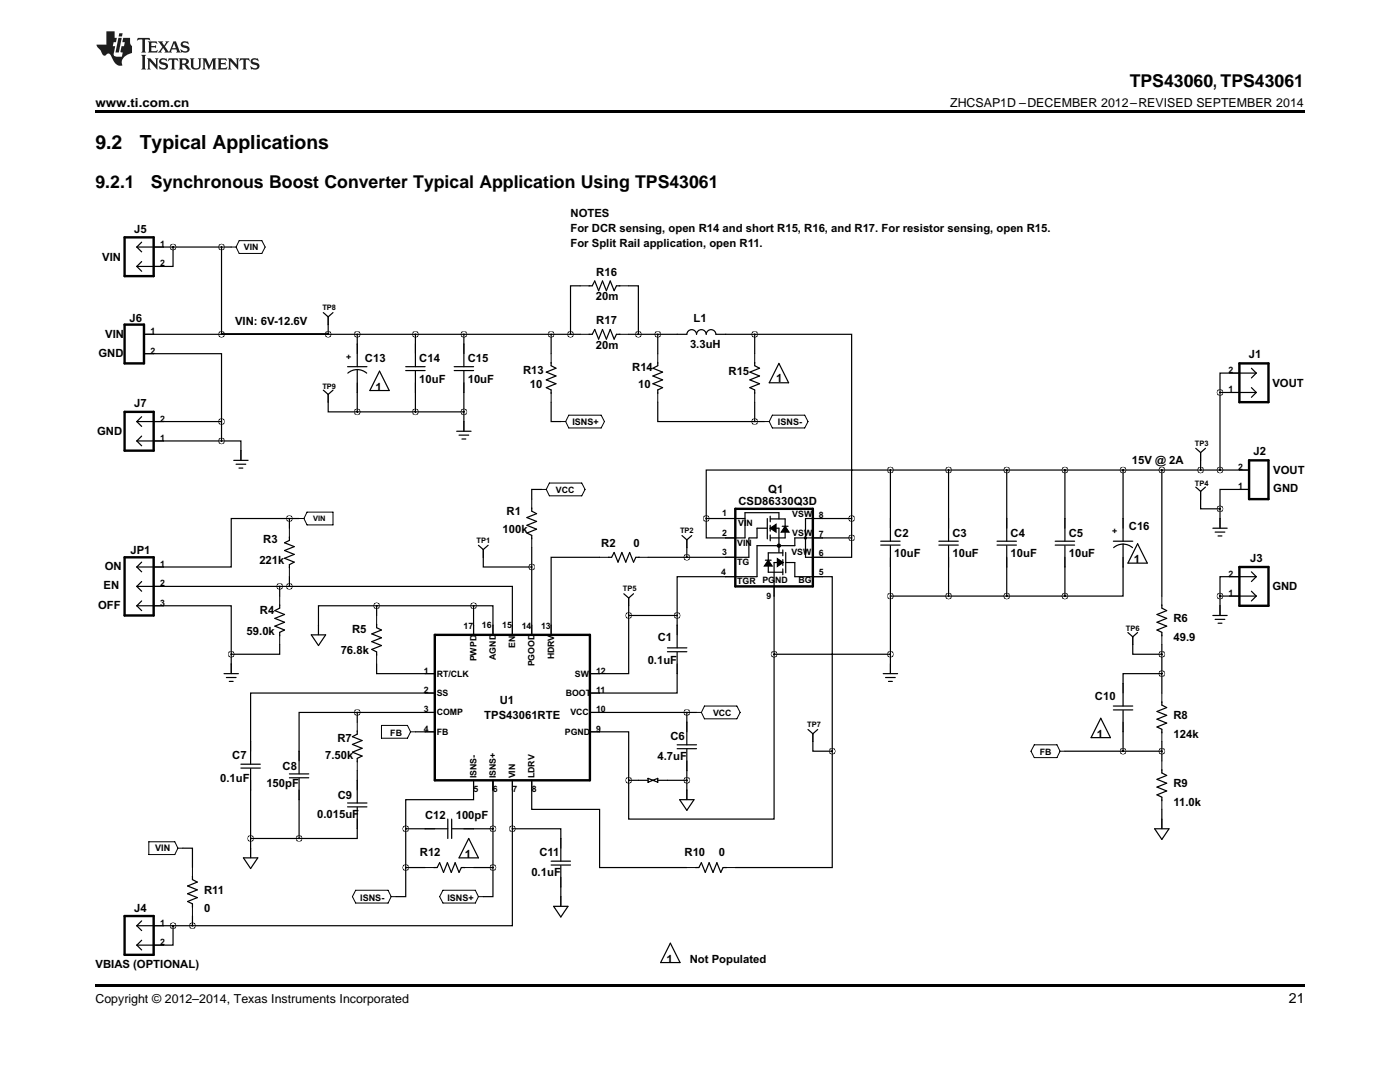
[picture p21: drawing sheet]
<svg xmlns="http://www.w3.org/2000/svg" width="279mm" height="216mm" viewBox="0 0 279 216" stroke-linecap="round" stroke-linejoin="round" font-family="sans-serif">
<defs><g id="words">
<g font-size="3.9">
<text x="19" y="29.7">9.2</text>
<text x="27.9" y="29.7">Typical Applications</text>
</g>
<g font-size="3.5">
<text x="225.5" y="17.3">TPS43060, TPS43061</text>
<text x="19" y="37.4">9.2.1</text>
<text x="30.1" y="37.4">Synchronous Boost Converter Typical Application Using TPS43061</text>
</g>
<text font-size="2.8" x="257.2" y="200.1">21</text>
<g font-size="2.5">
<text x="19" y="21.4">www.ti.com.cn</text>
<text x="189.6" y="21.4">ZHCSAP1D –DECEMBER 2012–REVISED SEPTEMBER 2014</text>
<text x="19" y="200.1">Copyright © 2012–2014, Texas Instruments Incorporated</text>
</g>
<g font-size="2.3">
<text x="26.8" y="46.6">J5</text>
<text x="113.9" y="43.3">NOTES</text>
<text x="113.9" y="46.2">For DCR sensing, open R14 and short R15, R16, and R17. For resistor sensing, open R15.</text>
<text x="20.4" y="52">VIN</text>
<text x="113.9" y="49.3">For Split Rail application, open R11.</text>
<text x="118.9" y="59.9">20m</text>
<text x="119" y="55.1">R16</text>
<text x="25.8" y="64.2">J6</text>
<text x="46.9" y="64.8">VIN: 6V-12.6V</text>
<text x="119" y="64.7">R17</text>
<text x="138.4" y="64.2">L1</text>
<text x="19.6" y="71.2">GND</text>
<text x="21" y="67.5">VIN</text>
<text x="118.9" y="69.6">20m</text>
<text x="137.7" y="69.4">3.3uH</text>
<text x="249.2" y="71.5">J1</text>
<text x="72.8" y="72.3">C13</text>
<text x="75" y="77.9">1</text>
<text x="83.7" y="72.3">C14</text>
<text x="83.7" y="76.4">10uF</text>
<text x="93.4" y="72.3">C15</text>
<text x="93.4" y="76.4">10uF</text>
<text x="104.4" y="74.6">R13</text>
<text x="105.7" y="77.3">10</text>
<text x="126.2" y="74.1">R14</text>
<text x="127.4" y="77.3">10</text>
<text x="145.4" y="74.8">R15</text>
<text x="154.9" y="76.2">1</text>
<text x="253.9" y="77.2">VOUT</text>
<text x="26.8" y="81.2">J7</text>
<text x="19.4" y="86.8">GND</text>
<text x="225.9" y="92.6">15V @ 2A</text>
<text x="250.2" y="90.8">J2</text>
<text x="254.1" y="94.6">VOUT</text>
<text x="147.4" y="100.8">CSD86330Q3D</text>
<text x="153.3" y="98.4">Q1</text>
<text x="254.1" y="98.2">GND</text>
<text x="100.3" y="106.4">100k</text>
<text x="101.1" y="102.7">R1</text>
<text x="178.5" y="107.1">C2</text>
<text x="190.1" y="107.1">C3</text>
<text x="201.7" y="107.1">C4</text>
<text x="213.3" y="107.1">C5</text>
<text x="225.3" y="105.8">C16</text>
<text x="20.9" y="113.7">ON</text>
<text x="26" y="110.6">JP1</text>
<text x="51.8" y="112.5">221k</text>
<text x="52.5" y="108.3">R3</text>
<text x="120" y="109.2">R2</text>
<text x="126.4" y="109.2">0</text>
<text x="178.5" y="111.2">10uF</text>
<text x="190.1" y="111.2">10uF</text>
<text x="201.7" y="111.2">10uF</text>
<text x="213.3" y="111.2">10uF</text>
<text x="226.3" y="112.4">1</text>
<text x="249.5" y="112.1">J3</text>
<text x="20.7" y="117.6">EN</text>
<text x="253.9" y="117.8">GND</text>
<text x="19.6" y="121.5">OFF</text>
<text x="51.9" y="122.4">R4</text>
<text x="234.2" y="124.2">R6</text>
<text x="49.2" y="126.7">59.0k</text>
<text x="68" y="130.5">76.8k</text>
<text x="70.3" y="126.3">R5</text>
<text x="131.3" y="127.8">C1</text>
<text x="234.2" y="127.8">49.9</text>
<text x="129.3" y="132.5">0.1uF</text>
<text x="96.6" y="143.5">TPS43061RTE</text>
<text x="99.7" y="140.4">U1</text>
<text x="218.5" y="139.6">C10</text>
<text x="234.2" y="143.5">R8</text>
<text x="67.4" y="148">R7</text>
<text x="133.8" y="147.7">C6</text>
<text x="218.9" y="147.2">1</text>
<text x="234.2" y="147.2">124k</text>
<text x="46.3" y="151.4">C7</text>
<text x="56.4" y="153.6">C8</text>
<text x="64.9" y="151.4">7.50k</text>
<text x="131.2" y="151.6">4.7uF</text>
<text x="43.9" y="156.1">0.1uF</text>
<text x="53.2" y="157.1">150pF</text>
<text x="67.4" y="159.4">C9</text>
<text x="234.2" y="157.1">R9</text>
<text x="234.2" y="160.7">11.0k</text>
<text x="63.3" y="163.2">0.015uF</text>
<text x="84.8" y="163.4">C12</text>
<text x="91" y="163.4">100pF</text>
<text x="83.8" y="170.7">R12</text>
<text x="92.8" y="171.2">1</text>
<text x="107.7" y="170.8">C11</text>
<text x="136.6" y="170.7">R10</text>
<text x="143.5" y="170.7">0</text>
<text x="40.7" y="178.3">R11</text>
<text x="106" y="174.8">0.1uF</text>
<text x="26.8" y="182">J4</text>
<text x="40.7" y="182">0</text>
<text x="19.1" y="193.2">VBIAS (OPTIONAL)</text>
<text x="133" y="192.1">1</text>
<text x="137.7" y="192.1">Not Populated</text>
</g>
<g font-size="1.8">
<text x="31.9" y="49.3">1</text>
<text x="31.9" y="53.2">2</text>
<text x="48.7" y="49.9">VIN</text>
<text x="30" y="66.7">1</text>
<text x="30" y="70.6">2</text>
<text x="69.1" y="71.7">+</text>
<text x="245.2" y="74.4">2</text>
<text x="245.2" y="78.3">1</text>
<text x="31.9" y="88">1</text>
<text x="31.9" y="84.1">2</text>
<text x="114.2" y="84.9">ISNS+</text>
<text x="155.3" y="84.9">ISNS-</text>
<text x="247.1" y="93.8">2</text>
<text x="111" y="98.4">VCC</text>
<text x="247.1" y="97.7">1</text>
<text x="144.1" y="102.9">1</text>
<text x="144.1" y="106.9">2</text>
<text x="147.3" y="105">VIN</text>
<text x="158.1" y="107">VSW</text>
<text x="158.1" y="103.1">VSW</text>
<text x="163.4" y="107.1">7</text>
<text x="163.4" y="103.3">8</text>
<text x="221.9" y="106.6">+</text>
<text x="31.9" y="113.1">1</text>
<text x="144.1" y="110.8">3</text>
<text x="147.1" y="108.9">VIN</text>
<text x="147.1" y="112.8">TG</text>
<text x="157.9" y="110.8">VSW</text>
<text x="163.4" y="111">6</text>
<text x="31.9" y="117">2</text>
<text x="143.9" y="114.7">4</text>
<text x="147.1" y="116.6">TGR</text>
<text x="152.2" y="116.4">PGND</text>
<text x="153" y="119.5">9</text>
<text x="159.3" y="116.4">BG</text>
<text x="163.4" y="114.7">5</text>
<text x="245.2" y="118.9">1</text>
<text x="245.2" y="115.1">2</text>
<text x="31.9" y="120.9">3</text>
<text x="92.5" y="125.5">17</text>
<text x="96.2" y="125.3">16</text>
<text x="100.2" y="125.3">15</text>
<text x="104.1" y="125.5">14</text>
<text x="108" y="125.5">13</text>
<text x="95.1" y="132" transform="rotate(-90 95.1 132)">PWPD</text>
<text x="99" y="131.7" transform="rotate(-90 99 131.7)">AGND</text>
<text x="102.8" y="129.3" transform="rotate(-90 102.8 129.3)">EN</text>
<text x="110.6" y="131.6" transform="rotate(-90 110.6 131.6)">HDRV</text>
<text x="84.6" y="134.4">1</text>
<text x="87.2" y="135">RT/CLK</text>
<text x="106.7" y="133" transform="rotate(-90 106.7 133)">PGOOD</text>
<text x="114.7" y="135">SW</text>
<text x="119" y="134.4">12</text>
<text x="84.6" y="138.3">2</text>
<text x="84.6" y="142.2">3</text>
<text x="87.2" y="138.9">SS</text>
<text x="87.2" y="142.7">COMP</text>
<text x="112.9" y="138.9">BOOT</text>
<text x="113.8" y="142.7">VCC</text>
<text x="119" y="142.2">10</text>
<text x="119" y="138.3">11</text>
<text x="142.3" y="142.9">VCC</text>
<text x="77.9" y="146.8">FB</text>
<text x="84.6" y="146">4</text>
<text x="87.2" y="146.6">FB</text>
<text x="112.7" y="146.6">PGND</text>
<text x="119" y="146">9</text>
<text x="95.1" y="155.3" transform="rotate(-90 95.1 155.3)">ISNS-</text>
<text x="99" y="155.3" transform="rotate(-90 99 155.3)">ISNS+</text>
<text x="102.8" y="155.3" transform="rotate(-90 102.8 155.3)">VIN</text>
<text x="106.7" y="155.3" transform="rotate(-90 106.7 155.3)">LDRV</text>
<text x="207.5" y="150.7">FB</text>
<text x="94.5" y="158.1">5</text>
<text x="98.4" y="158.1">6</text>
<text x="102.3" y="158.1">7</text>
<text x="106.1" y="158.1">8</text>
<text x="31" y="169.8">VIN</text>
<text x="71.9" y="179.7">ISNS-</text>
<text x="89.3" y="179.7">ISNS+</text>
<text x="31.9" y="184.7">1</text>
<text x="31.9" y="188.6">2</text>
</g>
<g font-size="1.5">
<text x="64.3" y="61.9">TP8</text>
<text x="64.3" y="77.5">TP9</text>
<text x="238.4" y="89">TP3</text>
<text x="238.4" y="96.9">TP4</text>
<text x="62.5" y="104">VIN</text>
<text x="135.7" y="106.4">TP2</text>
<text x="95.1" y="108.3">TP1</text>
<text x="124.3" y="118">TP5</text>
<text x="224.7" y="125.9">TP6</text>
<text x="161.1" y="145.1">TP7</text>
</g>
</g></defs>
<g fill="#000">
<path d="M19 22h241.3v.5h-241.3zM153.3 111.8l.8 1.1h-1.5zM153.7 105.4l1.2-.8v1.6zM155.1 111.5l1.2 .7-1.2 .8zM156.7 105l.8 1.2h-1.6zM19 196.3h241.3v.5h-241.3z"/>
<path d="M243.4 78.3a.05 .05 0 0 0 .1 0 .05 .05 0 0 0-.1 0zM243.4 93.8a.05 .05 0 0 0 .1 0 .05 .05 0 0 0-.1 0zM243.4 118.9a.05 .05 0 0 0 .1 0 .05 .05 0 0 0-.1 0zM231.8 149.9a.05 .05 0 0 0 .1 0 .05 .05 0 0 0-.1 0zM231.8 130.5a.05 .05 0 0 0 .1 0 .05 .05 0 0 0-.1 0zM231.8 134.4a.05 .05 0 0 0 .1 0 .05 .05 0 0 0-.1 0zM102.2 165.4a.05 .05 0 0 0 .1 0 .05 .05 0 0 0-.1 0zM137 142.2a.05 .05 0 0 0 .1 0 .05 .05 0 0 0-.1 0zM106.1 113.1a.05 .05 0 0 0 .1 0 .05 .05 0 0 0-.1 0zM55.8 117a.05 .05 0 0 0 .1 0 .05 .05 0 0 0-.1 0zM224.1 149.9a.05 .05 0 0 0 .1 0 .05 .05 0 0 0-.1 0zM135.1 122.8a.05 .05 0 0 0 .1 0 .05 .05 0 0 0-.1 0zM125.4 155.7a.05 .05 0 0 0 .1 0 .05 .05 0 0 0-.1 0zM137 155.7a.05 .05 0 0 0 .1 0 .05 .05 0 0 0-.1 0zM137 111.2a.05 .05 0 0 0 .1 0 .05 .05 0 0 0-.1 0zM140.9 103.5a.05 .05 0 0 0 .1 0 .05 .05 0 0 0-.1 0zM169.9 107.3a.05 .05 0 0 0 .1 0 .05 .05 0 0 0-.1 0zM50 167.3a.05 .05 0 0 0 .1 0 .05 .05 0 0 0-.1 0zM75.1 120.9a.05 .05 0 0 0 .1 0 .05 .05 0 0 0-.1 0zM34.5 184.7a.05 .05 0 0 0 .1 0 .05 .05 0 0 0-.1 0zM57.7 117a.05 .05 0 0 0 .1 0 .05 .05 0 0 0-.1 0zM57.7 103.5a.05 .05 0 0 0 .1 0 .05 .05 0 0 0-.1 0zM46.1 130.5a.05 .05 0 0 0 .1 0 .05 .05 0 0 0-.1 0zM243.4 101.5a.05 .05 0 0 0 .1 0 .05 .05 0 0 0-.1 0zM200.9 93.8a.05 .05 0 0 0 .1 0 .05 .05 0 0 0-.1 0zM212.5 93.8a.05 .05 0 0 0 .1 0 .05 .05 0 0 0-.1 0zM231.8 93.8a.05 .05 0 0 0 .1 0 .05 .05 0 0 0-.1 0zM224.1 93.8a.05 .05 0 0 0 .1 0 .05 .05 0 0 0-.1 0zM200.9 118.9a.05 .05 0 0 0 .1 0 .05 .05 0 0 0-.1 0zM212.5 118.9a.05 .05 0 0 0 .1 0 .05 .05 0 0 0-.1 0zM34.5 49.3a.05 .05 0 0 0 .1 0 .05 .05 0 0 0-.1 0zM113.8 66.7a.05 .05 0 0 0 .1 0 .05 .05 0 0 0-.1 0zM92.5 66.7a.05 .05 0 0 0 .1 0 .05 .05 0 0 0-.1 0zM92.5 82.2a.05 .05 0 0 0 .1 0 .05 .05 0 0 0-.1 0zM131.2 66.7a.05 .05 0 0 0 .1 0 .05 .05 0 0 0-.1 0zM150.6 66.7a.05 .05 0 0 0 .1 0 .05 .05 0 0 0-.1 0zM169.9 103.5a.05 .05 0 0 0 .1 0 .05 .05 0 0 0-.1 0zM80.9 165.4a.05 .05 0 0 0 .1 0 .05 .05 0 0 0-.1 0zM98.3 165.4a.05 .05 0 0 0 .1 0 .05 .05 0 0 0-.1 0zM80.9 173.1a.05 .05 0 0 0 .1 0 .05 .05 0 0 0-.1 0zM98.3 173.1a.05 .05 0 0 0 .1 0 .05 .05 0 0 0-.1 0zM150.6 84.1a.05 .05 0 0 0 .1 0 .05 .05 0 0 0-.1 0zM125.4 122.8a.05 .05 0 0 0 .1 0 .05 .05 0 0 0-.1 0z"/>
</g>
<g fill="none" stroke="#000" stroke-width=".24">
<path d="M27.3 49.3l1 1M27.3 53.2l1 .9M27.3 49.3h18.8M28.3 48.3l-1 1M28.3 52.2l-1 1M34.5 49.3v3.9h-7.2M44.2 49.3v17.4M115.8 57h-1.9v9.7M117.5 57h.7l.5-.9 .8 1.9 .7-1.9 .8 1.9 .8-1.9 .8 1.9 .4-1h.7M125.5 57h1.9v9.7M28.7 70.6h15.5v13.5M28.7 66.7h87.1"/>
<path d="M64.5 62.4l1 .8M64.5 77.8l1 .9M65.5 78.7v3.5h5.8M65.5 63.2v3.5M66.5 62.4l-1 .8M66.5 77.8l-1 .9M69.4 73.2h3.8M69.4 74.5a2.86 2.86 0 0 1 3.8 0M71.3 66.7v6.5M71.3 73.7v8.5M75.7 74.1l2 3.8h-3.9zM81 73.2h3.8"/>
<path d="M81 73.9h3.8M82.9 66.7v6.5M82.9 74.1v8.1M90.6 73.2h3.9M90.6 73.9h3.9M92.6 66.7v6.5M92.6 74.1v11.8M110 66.7v3.9M110 72.3v.7l1 .5-2 .8 2 .7-2 .8 2 .8-2 .7 1 .5v.7M117.5 66.7h.7l.5-1 .8 2 .7-2 .8 2 .8-2 .8 2 .4-1h.7M125.5 66.7h11.6a.97 .97 0 0 1 .9-.9 .97 .97 0 0 1 1 .9 .97 .97 0 0 1 1-.9 .97 .97 0 0 1 .9 .9 .97 .97 0 0 1 1-.9 .97 .97 0 0 1 1 .9h7.7M131.3 66.7v3.9"/>
<path d="M131.3 72.3v.7l-1 .5 1.9 .8-1.9 .7 1.9 .8-1.9 .8 1.9 .7-.9 .5v.7M150.6 66.7h19.4v36.8M150.6 72.3v.7l1 .5-2 .8 2 .7-2 .8 2 .8-2 .7 1 .5v.7M150.6 66.7v3.9M155.5 72.5l1.9 3.9h-3.9zM243.5 78.3h7.2M243.5 78.3v15.5M249.7 77.3l1 1M249.7 73.5l1 .9M250.7 74.4h-7.2v3.9M250.7 78.3l-1 1M250.7 74.4l-1 1"/>
<path d="M27.3 88l1 1M27.3 84.1l1 1M27.3 88h16.9M27.3 84.1h16.9M28.3 87l-1 1M28.3 83.2l-1 .9M44.2 88h3.9v3.7M44.2 84.1v3.9M46.6 91.9h2.9M47.1 92.6h1.9M47.7 93.4h.8M71.3 82.2h21.3"/>
<path d="M91.1 86.1h2.9M91.6 86.8h1.9M92.2 87.6h.8M108.1 97.7h-2v1.9M110 80.2v3.9h1.9M131.3 80.2v3.9h19.3M150.6 84.1h2M150.6 80.2v3.9M177.7 93.8h-36.8v9.7M177.7 93.8h71.6M177.7 93.8v14.2M189.3 93.8v14.2"/>
<path d="M200.9 93.8v14.2M212.5 93.8v14.2M224.1 93.8v14.2M231.9 93.8v25.1M238.6 89.5l1 .8M238.6 97.2l1 .8M239.6 98v3.5h3.9M239.6 90.3v3.5M240.6 89.5l-1 .8M240.6 97.2l-1 .8M249.3 97.7h-5.8v3.8M27.3 117l1 1"/>
<path d="M27.3 113.1l1 1M27.3 117h30.5M28.3 119.9l-1 1M28.3 116l-1 1M28.3 112.2l-1 .9M55.8 117v1.9M57.8 103.5h-11.7v9.6h-18.8M57.8 117h44.5v9.7M57.8 103.5h1.9M57.8 107.1v.7l-1 .5 1.9 .8-1.9 .7 1.9 .8-1.9 .8 1.9 .8-.9 .5v.6M57.8 103.5v1.9M57.8 115.1v1.9"/>
<path d="M95.5 108.8l.9 .9M96.4 109.7v3.4h9.7M97.4 108.8l-1 .9M106.1 101.3v.7l1 .5-1.9 .8 1.9 .7-1.9 .8 1.9 .8-1.9 .8 .9 .4v.7M106.1 109.3v17.4M119.7 111.2h-9.7v15.5M121.4 111.2h.7l.5-1 .7 2 .8-2 .8 2 .8-2 .7 2 .5-1h.7M124.5 118.5l1 .8M125.5 119.3v3.5M126.4 118.5l-.9 .8M136.1 106.9l1 .8M137.1 107.7v3.5"/>
<path d="M138 106.9l-.9 .8M140.9 103.5v3.8h7.8v-5h6.8v1.2M140.9 103.5h7.8M149.5 107.4v3.8h-20.2M152.7 111.8h1.2M153.1 105.4h-2v1.9h-1.6M153.1 103.5v4M153.3 111.8l.8 1.1h-1.5zM153.7 105.4l1.2-.8v1.6zM153.7 103v1.1M153.7 104.8v1.2M153.7 106.8v1.1"/>
<path d="M153.7 105.4h1.8v4.8M153.8 103.5h2.9v3.8h-2.9M155.1 111.5l1.2 .7-1.2 .8zM156.1 105h1.2M156.2 112.2h-1.7v18.3M156.2 110.3h-2.9v3.9h2.9M156.2 109.7v1.2M156.2 111.7v1.1M156.2 113.5v1.2M156.7 105l.8 1.2h-1.6zM156.8 112.2h1.8v2.9h7.5v34.8M156.8 110.2v4.1"/>
<path d="M170 107.3h-11.4v1.6h-7.5v6.2h-16v7.7M170 103.5h-9.2v7.7h9.2v-3.9M170 103.5v3.8M175.8 108h3.8M175.8 108.8h3.8M177.7 118.9h34.8M177.7 108.9v25.4M187.4 108h3.8M187.4 108.8h3.8M189.3 108.9v10M199 108h3.9M199 108.8h3.9"/>
<path d="M200.9 108.9v10M210.6 108h3.9M210.6 108.8h3.9M212.5 108.9v10M222.2 108h3.9M222.3 109.3a2.86 2.86 0 0 1 3.7 0M224.1 108.5v10.4h-11.6M227 108.5l2 3.9h-3.9zM242 105.4h2.9M242.5 106.2h1.9M243.1 106.9h.8M243.5 118.9h7.2"/>
<path d="M243.5 101.5v3.8M243.5 118.9v3.8M249.7 118l1 .9M249.7 114.1l1 1M250.7 115.1h-7.2v3.8M250.7 118.9l-1 1M250.7 115.1l-1 .9M27.3 120.9h18.8v9.6M27.3 120.9l1 .9M44.7 134.4h2.9M45.2 135.2h1.9M45.8 136h.7"/>
<path d="M46.1 130.5v3.8M55.8 128.6v1.9h-9.7M55.8 120.7v.6l-.9 .5 1.9 .8-1.9 .8 1.9 .8-1.9 .7 1.9 .8-1 .5v.7M62.1 126.7h2.9l-1.4 2.1zM75.2 132.5v1.9h11.6M75.2 120.9h-11.6v5.7M75.2 120.9h19.3M75.2 124.6v.6l.9 .5-1.9 .8 1.9 .8-1.9 .7 1.9 .8-1.9 .8 1 .5v.6M75.2 120.9v1.9M86.8 138.3h-36.8v14.2M94.5 120.9h3.9v5.8M94.5 120.9v5.8"/>
<path d="M125.5 122.8v11.6h-7.8M125.5 122.8h9.6M133.2 129.3h3.9M133.2 130h3.9M135.1 130.2v8.1h-17.4M135.1 122.8v6.5M154.5 130.5v32.9h-29v-7.7M154.5 130.5h23.2M176.3 134.4h2.8M176.7 135.2h2M177.3 136h.8M225.1 126.2l1 .9"/>
<path d="M226.1 127.1v3.4h5.8M227 126.2l-.9 .9M231.9 134.4h-7.8v6.5M231.9 120.7v.6l.9 .5-1.9 .8 1.9 .8-1.9 .8 1.9 .7-1.9 .8 1 .5v.7M231.9 128.6v9.7M242 122.8h2.9M242.5 123.6h1.9M243.1 124.4h.8M48.1 152.5h3.8M48.1 153.3h3.8M50 153.4v17.7M57.8 154.4h3.8"/>
<path d="M57.8 155.2h3.8M59.7 155.3v12M71.3 142.2h-11.6v12.2M71.3 142.2h15.5M71.3 142.2v1.9M71.3 145.8v.7l-1 .5 2 .8-2 .7 2 .8-2 .8 2 .8-1 .4v.7M71.3 153.8v6.4M82.9 146h3.9M94.5 155.7v3.9h-13.5v5.8M98.4 155.7v17.4M102.3 155.7v9.7M106.1 155.7v5.8h13.6v11.6h17.4"/>
<path d="M117.7 146h7.8v9.7M117.7 142.2h21.3M125.5 155.7h3.8M129.3 155.3l2 .8v-.8l-2 .8zM131.3 155.7h5.8M135.1 148.6h3.9M135.1 149.4h3.9M135.6 159.6h2.9l-1.4 2.1zM137.1 142.2v6.4M137.1 149.5v10M161.3 145.6l.9 .8M162.2 146.4v3.5h3.9"/>
<path d="M163.2 145.6l-1 .8M166.1 149.9v23.2h-19.4M212.5 149.9h19.4M219.7 143.3l1.9 3.9h-3.9zM222.2 140.9h3.9M222.2 141.7h3.9M224.1 141.8v8.1M231.9 153.6v.6l.9 .5-1.9 .8 1.9 .8-1.9 .8 1.9 .7-1.9 .8 1 .5v.7M231.9 140v.7l.9 .5-1.9 .8 1.9 .7-1.9 .8 1.9 .8-1.9 .8 1 .4v.7M231.9 148v3.8M36.5 169.2h1.9v3.9M38.4 174.9v.6l1 .5-2 .8 2 .8-2 .7 2 .8-2 .8 1 .4v.7"/>
<path d="M48.6 171.2h2.8l-1.4 2.1zM50 167.3h9.7M69.4 160.2h3.8M69.4 161h3.8M71.3 161.1v6.2h-11.6M81 173.1v5.8h-2M81 173.1h3.8M81 165.4h8.4M81 165.4v7.7M86.6 173.1h.6l.5-1 .8 2 .8-2 .8 2 .7-2 .8 2 .5-1h.7M89.4 163.4v3.9M90.1 163.4v3.9"/>
<path d="M90.3 165.4h8.1M93.5 167.3l2 3.9h-3.9zM94.5 173.1h3.9M98.4 173.1v5.8h-2M102.3 165.4v19.3h-63.9M102.3 165.4h9.6v6.4M110 171.8h3.9M110 172.6h3.9M111.9 172.7v8M138.8 173.1h.7l.5-1 .7 2 .8-2 .8 2 .8-2 .7 2 .5-1h.7M230.4 165.4h2.9l-1.4 2.1zM231.9 161.5v3.8"/>
<path d="M27.3 184.7l1 1M27.3 188.6l1 1M27.3 184.7h11.1M28.3 183.8l-1 .9M28.3 187.6l-1 1M34.5 184.7v3.9h-7.2M38.4 182.8v1.9M110.5 180.8h2.9l-1.5 2.2zM133.8 188.2l1.9 3.9h-3.8z"/>
</g>
<g fill="none" stroke="#000" stroke-width=".48">
<path d="M24.9 47.4h5.8v7.7h-5.8zM24.9 64.8h3.8v7.7h-3.8zM247.3 72.5h5.9v7.7h-5.9zM24.9 82.2h5.8v7.7h-5.8zM249.3 91.9h3.9v7.7h-3.9zM24.9 111.2h5.8v11.6h-5.8zM146.7 101.5h15.5v15.5h-15.5zM247.3 113.1h5.9v7.8h-5.9zM86.8 126.7h30.9v29h-30.9zM24.9 182.8h5.8v7.7h-5.8z"/>
<circle cx="155.5" cy="108.9" r=".19"/>
<circle cx="160.8" cy="107.3" r=".08"/>
</g>
<g fill="none" stroke="#000" stroke-width=".2">
<path d="M30.7 49.3h1.9M30.7 53.2h1.9M46.1 49.3h1M47.7 48h4.6l.6 1.3-.6 1.3h-4.6l-.6-1.3zM115.8 57h1.9M123.5 57h2M28.7 66.7h2M28.7 70.6h2M65.5 63.2v1.6M65.5 78.7v1.5M71.3 68.6v2M71.3 76.4v1.9"/>
<path d="M82.9 68.6v2M82.9 76.4v1.9M92.6 68.6v2M92.6 76.4v1.9M110 70.6v1.9M110 78.3v1.9M115.8 66.7h1.9M123.5 66.7h2M131.3 70.6v1.9M131.3 78.3v1.9M150.6 70.6v1.9M150.6 78.3v1.9"/>
<path d="M245.4 78.3h1.9M245.4 74.4h1.9M30.7 88h1.9M30.7 84.1h1.9M48.1 89.9v2M92.6 84.1v2M106.1 99.6v1.9M108.1 97.7h.9M109.6 96.4h6.5l.7 1.3-.7 1.2h-6.5l-.6-1.2zM111.9 84.1h1M113.5 82.8h6.5l.6 1.3-.6 1.3h-6.5l-.6-1.3zM152.6 84.1h.9"/>
<path d="M154.1 82.8h6.5l.7 1.3-.7 1.3h-6.5l-.6-1.3zM239.6 90.3v1.6M239.6 98v1.6M247.3 97.7h2M247.3 93.8h2M30.7 113.1h1.9M30.7 117h1.9M55.8 118.9v2M57.8 105.4v1.9M57.8 113.1v2M59.7 103.5h1M61.3 102.2h5.2v2.5h-5.2l-.6-1.2z"/>
<path d="M96.4 109.7v1.5M106.1 107.3v2M119.7 111.2h1.9M125.5 119.3v1.6M127.4 111.2h1.9M137.1 107.7v1.6M144.8 115.1h1.9M144.8 103.5h1.9M144.8 107.3h1.9M144.8 111.2h1.9M154.5 117v1.9M162.2 115.1h2"/>
<path d="M162.2 103.5h2M162.2 107.3h2M162.2 111.2h2M177.7 103.5v1.9M177.7 111.2v1.9M189.3 103.5v1.9M189.3 111.2v1.9M200.9 103.5v1.9M200.9 111.2v1.9M212.5 103.5v1.9M212.5 111.2v1.9M224.1 103.5v1.9"/>
<path d="M224.1 111.2v1.9M231.9 118.9v2M243.5 103.5v1.9M245.4 118.9h1.9M245.4 115.1h1.9M30.7 120.9h1.9M46.1 132.5v1.9M55.8 126.7v1.9M63.6 124.7v2M75.2 122.8v1.9M75.2 130.5v2M84.8 134.4h2"/>
<path d="M84.8 138.3h2M94.5 124.7v2M98.4 124.7v2M102.3 124.7v2M106.1 124.7v2M110 124.7v2M117.7 134.4h2M117.7 138.3h2M135.1 124.7v2M135.1 132.5v1.9M177.7 132.5v1.9M224.1 136.4v1.9"/>
<path d="M226.1 127.1v1.5M231.9 126.7v1.9M231.9 138.3v1.9M243.5 120.9v1.9M50 148v1.9M50 155.7v1.9M59.7 149.9v1.9M59.7 157.6v2M71.3 144.1v1.9M71.3 151.8v2M71.3 155.7v1.9M76.1 144.7h5.2l.6 1.3-.6 1.3h-5.2z"/>
<path d="M81.9 146h1M84.8 142.2h2M84.8 146h2M94.5 155.7v1.9M98.4 155.7v1.9M102.3 155.7v1.9M106.1 155.7v1.9M117.7 142.2h2M117.7 146h2M137.1 144.1v1.9M137.1 151.8v2M137.1 157.6v2"/>
<path d="M139 142.2h1M140.6 140.9h6.5l.6 1.3-.6 1.2h-6.5l-.6-1.2zM162.2 146.4v1.6M206.4 148.6h4.5l.7 1.3-.7 1.3h-4.5l-.6-1.3zM211.6 149.9h.9M224.1 144.1v1.9M231.9 146v2M231.9 151.8v2M231.9 159.6v1.9M29.7 168h5.2l.6 1.2-.6 1.3h-5.2zM35.5 169.2h1M38.4 173.1v1.9"/>
<path d="M50 169.2v2M71 177.6h6.4l.7 1.3-.7 1.3h-6.4l-.7-1.3zM71.3 163.4v2M78.1 178.9h.9M84.8 173.1h2M84.8 165.4h2M88.4 177.6h6.5l.6 1.3-.6 1.3h-6.5l-.7-1.3zM92.6 173.1h1.9M92.6 165.4h1.9M95.5 178.9h.9M111.9 167.3v1.9M111.9 175v2"/>
<path d="M111.9 178.9v1.9M137.1 173.1h1.9M144.8 173.1h1.9M231.9 163.4v2M30.7 184.7h1.9M30.7 188.6h1.9M38.4 180.8v2"/>
</g>
<g fill="none" stroke="#000" stroke-width="1.2">
<circle cx="34.5" cy="49.3" r=".03"/>
<circle cx="44.2" cy="49.3" r=".03"/>
<circle cx="44.2" cy="66.7" r=".03"/>
<circle cx="65.5" cy="66.7" r=".03"/>
<circle cx="71.3" cy="66.7" r=".04"/>
<circle cx="82.9" cy="66.7" r=".03"/>
<circle cx="92.6" cy="66.7" r=".03"/>
<circle cx="110" cy="66.7" r=".04"/>
<circle cx="113.9" cy="66.7" r=".03"/>
<circle cx="127.4" cy="66.7" r=".03"/>
<circle cx="131.3" cy="66.7" r=".03"/>
<circle cx="150.6" cy="66.7" r=".03"/>
<circle cx="243.5" cy="78.3" r=".03"/>
<circle cx="44.2" cy="84.1" r=".03"/>
<circle cx="44.2" cy="88" r=".03"/>
<circle cx="71.3" cy="82.2" r=".04"/>
<circle cx="82.9" cy="82.2" r=".03"/>
<circle cx="92.6" cy="82.2" r=".03"/>
<circle cx="150.6" cy="84.1" r=".03"/>
<circle cx="177.7" cy="93.8" r=".04"/>
<circle cx="189.3" cy="93.8" r=".04"/>
<circle cx="200.9" cy="93.8" r=".04"/>
<circle cx="212.5" cy="93.8" r=".04"/>
<circle cx="224.1" cy="93.8" r=".04"/>
<circle cx="231.9" cy="93.8" r=".04"/>
<circle cx="239.6" cy="93.8" r=".04"/>
<circle cx="243.5" cy="93.8" r=".04"/>
<circle cx="55.8" cy="117" r=".03"/>
<circle cx="57.8" cy="103.5" r=".03"/>
<circle cx="57.8" cy="117" r=".03"/>
<circle cx="106.1" cy="113.1" r=".04"/>
<circle cx="137.1" cy="111.2" r=".03"/>
<circle cx="140.9" cy="103.5" r=".03"/>
<circle cx="170" cy="103.5" r=".04"/>
<circle cx="170" cy="107.3" r=".04"/>
<circle cx="177.7" cy="118.9" r=".03"/>
<circle cx="189.3" cy="118.9" r=".03"/>
<circle cx="200.9" cy="118.9" r=".03"/>
<circle cx="212.5" cy="118.9" r=".03"/>
<circle cx="243.5" cy="101.5" r=".03"/>
<circle cx="243.5" cy="118.9" r=".03"/>
<circle cx="46.1" cy="130.5" r=".03"/>
<circle cx="75.2" cy="120.9" r=".03"/>
<circle cx="94.5" cy="120.9" r=".03"/>
<circle cx="125.5" cy="122.8" r=".04"/>
<circle cx="135.1" cy="122.8" r=".03"/>
<circle cx="154.5" cy="130.5" r=".03"/>
<circle cx="177.7" cy="130.5" r=".03"/>
<circle cx="231.9" cy="130.5" r=".03"/>
<circle cx="231.9" cy="134.4" r=".03"/>
<circle cx="71.3" cy="142.2" r=".03"/>
<circle cx="125.5" cy="155.7" r=".04"/>
<circle cx="137.1" cy="155.7" r=".04"/>
<circle cx="137.1" cy="142.2" r=".03"/>
<circle cx="166.1" cy="149.9" r=".04"/>
<circle cx="224.1" cy="149.9" r=".03"/>
<circle cx="231.9" cy="149.9" r=".03"/>
<circle cx="50" cy="167.3" r=".03"/>
<circle cx="59.7" cy="167.3" r=".03"/>
<circle cx="81" cy="165.4" r=".03"/>
<circle cx="81" cy="173.1" r=".03"/>
<circle cx="98.4" cy="165.4" r=".03"/>
<circle cx="98.4" cy="173.1" r=".03"/>
<circle cx="102.3" cy="165.4" r=".03"/>
<circle cx="34.5" cy="184.7" r=".03"/>
<circle cx="38.4" cy="184.7" r=".03"/>
</g>
<g fill="#231f20">
<path d="M27.5 7.6l-.1 .5 .4-.2h.6v.1v2.1l-.2 .4h1l-.3-.4v-2.1l.1-.1h.5l.5 .2-.2-.5zM29.5 8.3l.2 .3v1.5l-.2 .4h1.8l.2-.6a1.04 1.04 0 0 1-1.3 .2v-.7h.6l.3 .2v-.6l-.3 .2h-.6v-.6l.8-.1 .4 .3-.2-.5zM31.5 8.3l.9 1.1-.9 1.1h.8l-.2-.2 .5-.7 .4 .7-.2 .2h1.5l-.1-.2 .1-.4h.9l.1 .4-.2 .2h1l-.3-.3-.7-1.9h-.5l-.9 2-.8-1 .9-1h-.8l.1 .3-.3 .5-.4-.6 .2-.2zM34.7 8.6l.4 1h-.7zM36.3 8.4a.63 .63 0 0 0-.2 .7 .63 .63 0 0 0 .6 .4l.6 .2 .1 .2a.75 .75 0 0 1-.7 .4 .75 .75 0 0 1-.6-.5l.1 .7 .1-.1a1.11 1.11 0 0 0 1.5-.6 1.13 1.13 0 0 0-1.2-.8l-.1-.4a1.04 1.04 0 0 1 1.2 .2l-.2-.5-.1 .1-.5-.2zM28.2 10.9l.2 .4v2.2l-.2 .4h1l-.3-.4v-2.2l.3-.4zM29.3 11.6l.3 .4v1.5l-.3 .4h.8l-.2-.4v-1.3l1.5 1.7v-1.9l.2-.4h-.7l.2 .4v.9l-1.1-1.3zM32 11.8a.62 .62 0 0 0-.2 .7 .62 .62 0 0 0 .6 .4l.6 .1 .1 .3a.76 .76 0 0 1-.7 .3 .76 .76 0 0 1-.6-.4l.1 .7 .1-.1a1.11 1.11 0 0 0 1.5-.6 1.13 1.13 0 0 0-1.2-.8l-.1-.4a1.04 1.04 0 0 1 1.2 .2l-.2-.6-.1 .1-.5-.1zM33.7 11.6l-.2 .6a.61 .61 0 0 1 .8-.3v1.6l-.2 .4h.9l-.2-.4v-1.6a.63 .63 0 0 1 .8 .3l-.2-.6zM35.6 11.6l.3 .4v1.5l-.3 .4h1l-.2-.2v-.8l.5 .2a.76 .76 0 0 0 1.2 .7l-1-1a.58 .58 0 0 0 .6-.5 .58 .58 0 0 0-.5-.6zM36.4 11.9h.1a.45 .45 0 0 1 .5 .1 .45 .45 0 0 1 .1 .5l-.7 .2zM37.9 11.6l.2 .2a2.17 2.17 0 0 0 .3 1.9 .99 .99 0 0 0 1.6-.6v-1.1l.2-.4h-.7l.2 .2a1.92 1.92 0 0 1-.2 1.8 .6 .6 0 0 1-.9-.5v-1.1l.2-.4zM40.4 11.6l.2 .4v1.5l-.2 .4h.7l-.2-.4v-1.4l.8 1.8 .8-1.8v1.4l-.2 .4h.9l-.2-.4v-1.5l.2-.4h-.8l-.6 1.5-.6-1.5zM43.4 11.6l.2 .4v1.5l-.2 .4h1.8l.2-.6a1.04 1.04 0 0 1-1.3 .1v-.6h.5l.4 .2v-.6l-.4 .2h-.5v-.7h.8l.3 .3-.1-.6zM45.5 11.6l.2 .4v1.5l-.2 .4h.7l-.2-.4v-1.3l1.5 1.7v-1.9l.2-.4h-.7l.2 .4v.9l-1.1-1.3zM47.9 11.6l-.1 .6a.61 .61 0 0 1 .8-.3v1.6l-.3 .4h1l-.3-.4 .1-1.6a.63 .63 0 0 1 .7 .3l-.1-.6zM50.2 11.8a.62 .62 0 0 0-.2 .7 .62 .62 0 0 0 .6 .4l.6 .1 .2 .3a.76 .76 0 0 1-.8 .3 .76 .76 0 0 1-.6-.4l.1 .7 .2-.1a1.11 1.11 0 0 0 1.5-.6 1.13 1.13 0 0 0-1.3-.8l-.1-.4a1.04 1.04 0 0 1 1.2 .2l-.1-.6-.2 .1-.5-.1z"/>
<path d="M21.2 6.3v2.6h-1.9l.1 .4 .7 .9a.91 .91 0 0 0 1 .8 .56 .56 0 0 1 .5-.3 .56 .56 0 0 1 .5 .3l.4 .8a1.53 1.53 0 0 0 1.9 1.2 1.54 1.54 0 0 1 1-2.1l.9-.3v-1.4a1.52 1.52 0 0 1-.3-1.6h-1.4l-.2 .8h.5l-.2 .8h-.4l-.2 1v.2l.4 .1-.2 .8a1.93 1.93 0 0 1-1.6-.3l.3-1.8h-.5l.2-.8h.4l.2-.8h-.4v-1.3zM23.6 7.6l-.6 2.9h.7l.6-2.9zM23.8 6.6l-.1 .7h.6l.2-.7z"/>
</g>
<use href="#words"/>
</svg>
